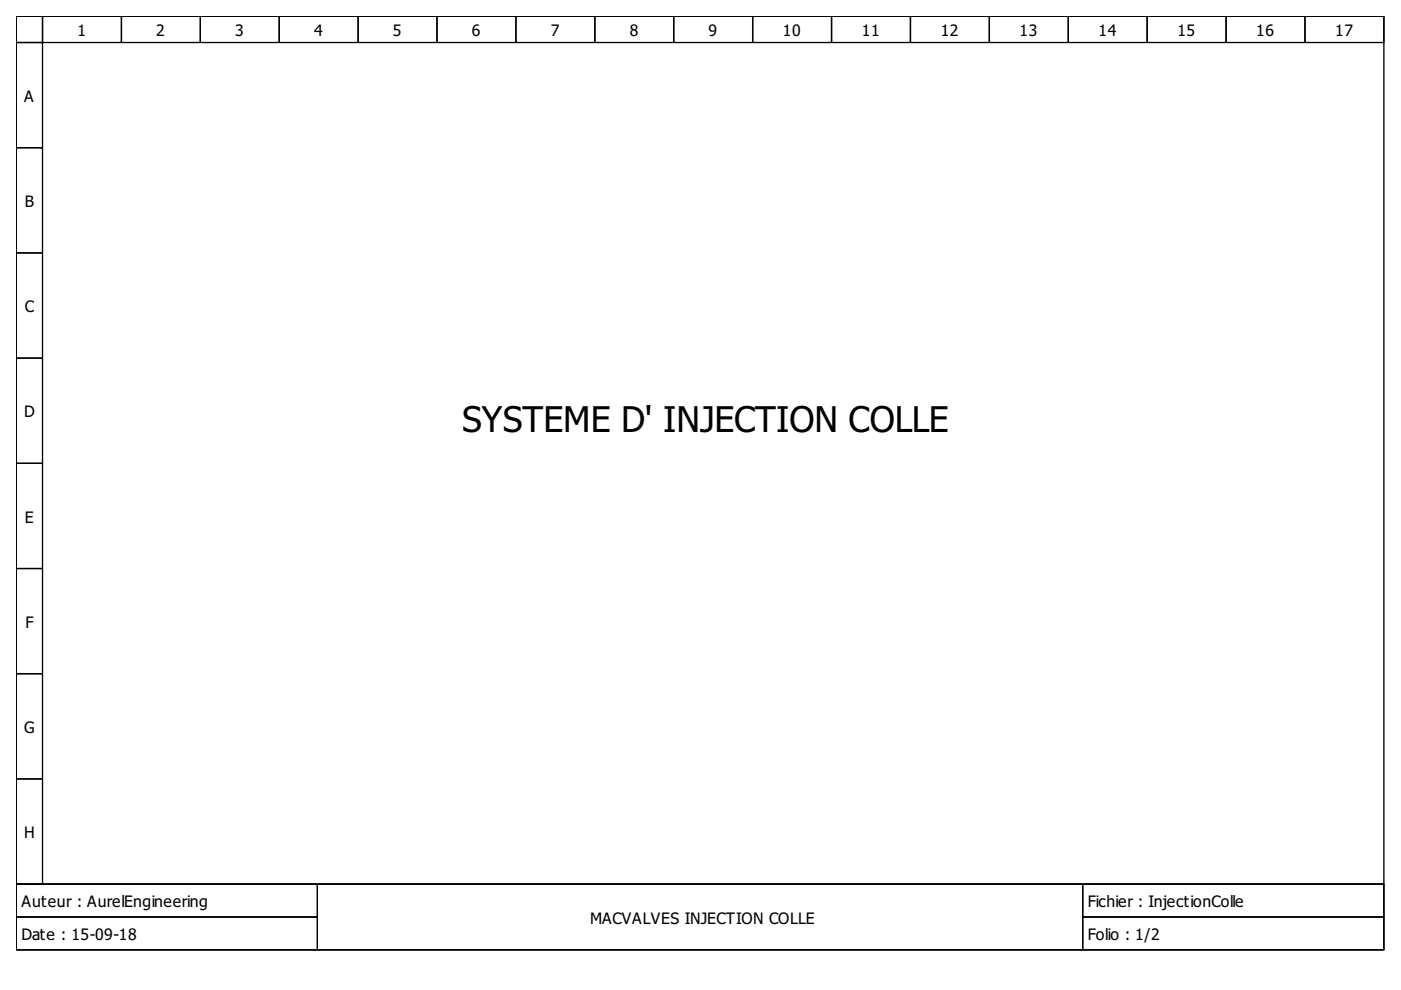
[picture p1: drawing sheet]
<svg xmlns="http://www.w3.org/2000/svg" width="297mm" height="210mm" viewBox="0 0 297 210" stroke-linecap="round" stroke-linejoin="round" font-family="sans-serif">
<defs><g id="words">
<text font-size="7.5" x="98" y="91.5">SYSTEME D' INJECTION COLLE</text>
<g font-size="3.3">
<text x="16.4" y="7.6">1</text>
<text x="33.1" y="7.6">2</text>
<text x="49.9" y="7.6">3</text>
<text x="66.6" y="7.6">4</text>
<text x="83.3" y="7.6">5</text>
<text x="100" y="7.6">6</text>
<text x="116.8" y="7.6">7</text>
<text x="133.5" y="7.6">8</text>
<text x="150.2" y="7.6">9</text>
<text x="166" y="7.6">10</text>
<text x="182.7" y="7.6">11</text>
<text x="199.4" y="7.6">12</text>
<text x="216.2" y="7.6">13</text>
<text x="232.9" y="7.6">14</text>
<text x="249.6" y="7.6">15</text>
<text x="266.4" y="7.6">16</text>
<text x="283.1" y="7.6">17</text>
<text x="5.1" y="21.6">A</text>
<text x="5.3" y="43.9">B</text>
<text x="5.3" y="66.2">C</text>
<text x="5.1" y="88.5">D</text>
<text x="5.3" y="110.8">E</text>
<text x="5.4" y="133.1">F</text>
<text x="5.1" y="155.4">G</text>
<text x="5.1" y="177.7">H</text>
<text x="4.6" y="192.3">Auteur : AurelEngineering</text>
<text x="125.1" y="195.8">MACVALVES INJECTION COLLE</text>
<text x="230.7" y="192.3">Fichier : InjectionColle</text>
<text x="4.6" y="199.3">Date : 15-09-18</text>
<text x="230.7" y="199.3">Folio : 1/2</text>
</g>
</g></defs>
<g fill="none" stroke="#000" stroke-width=".28">
<path d="M3.4 3.4h290v184.1h-290zM3.4 3.4h5.6v5.6h-5.6zM3.4 9h5.6v22.3h-5.6zM9 3.4h16.7v5.6h-16.7zM25.7 3.4h16.8v5.6h-16.8zM42.5 3.4h16.7v5.6h-16.7zM59.2 3.4h16.7v5.6h-16.7zM75.9 3.4h16.8v5.6h-16.8zM92.7 3.4h16.7v5.6h-16.7zM109.4 3.4h16.7v5.6h-16.7zM126.1 3.4h16.7v5.6h-16.7zM142.8 3.4h16.8v5.6h-16.8z"/>
<path d="M159.6 3.4h16.7v5.6h-16.7zM176.3 3.4h16.7v5.6h-16.7zM193 3.4h16.8v5.6h-16.8zM209.8 3.4h16.7v5.6h-16.7zM226.5 3.4h16.7v5.6h-16.7zM243.2 3.4h16.8v5.6h-16.8zM260 3.4h16.7v5.6h-16.7zM276.7 3.4h16.7v5.6h-16.7zM3.4 31.3h5.6v22.3h-5.6zM3.4 53.6h5.6v22.3h-5.6zM3.4 75.9h5.6v22.3h-5.6zM3.4 98.2h5.6v22.3h-5.6z"/>
<path d="M3.4 120.5h5.6v22.3h-5.6zM3.4 142.8h5.6v22.4h-5.6zM3.4 165.2h5.6v22.3h-5.6zM3.4 187.5h290v13.9h-290z"/>
</g>
<path d="M3.4 187.5h63.9v6.9h-63.9zM3.4 194.4h63.9v7h-63.9zM67.3 187.5h162.3v13.9h-162.3zM229.6 187.5h63.8v6.9h-63.8zM229.6 194.4h63.8v7h-63.8z" fill="none" stroke="#000" stroke-width=".21"/>
<use href="#words"/>
</svg>
